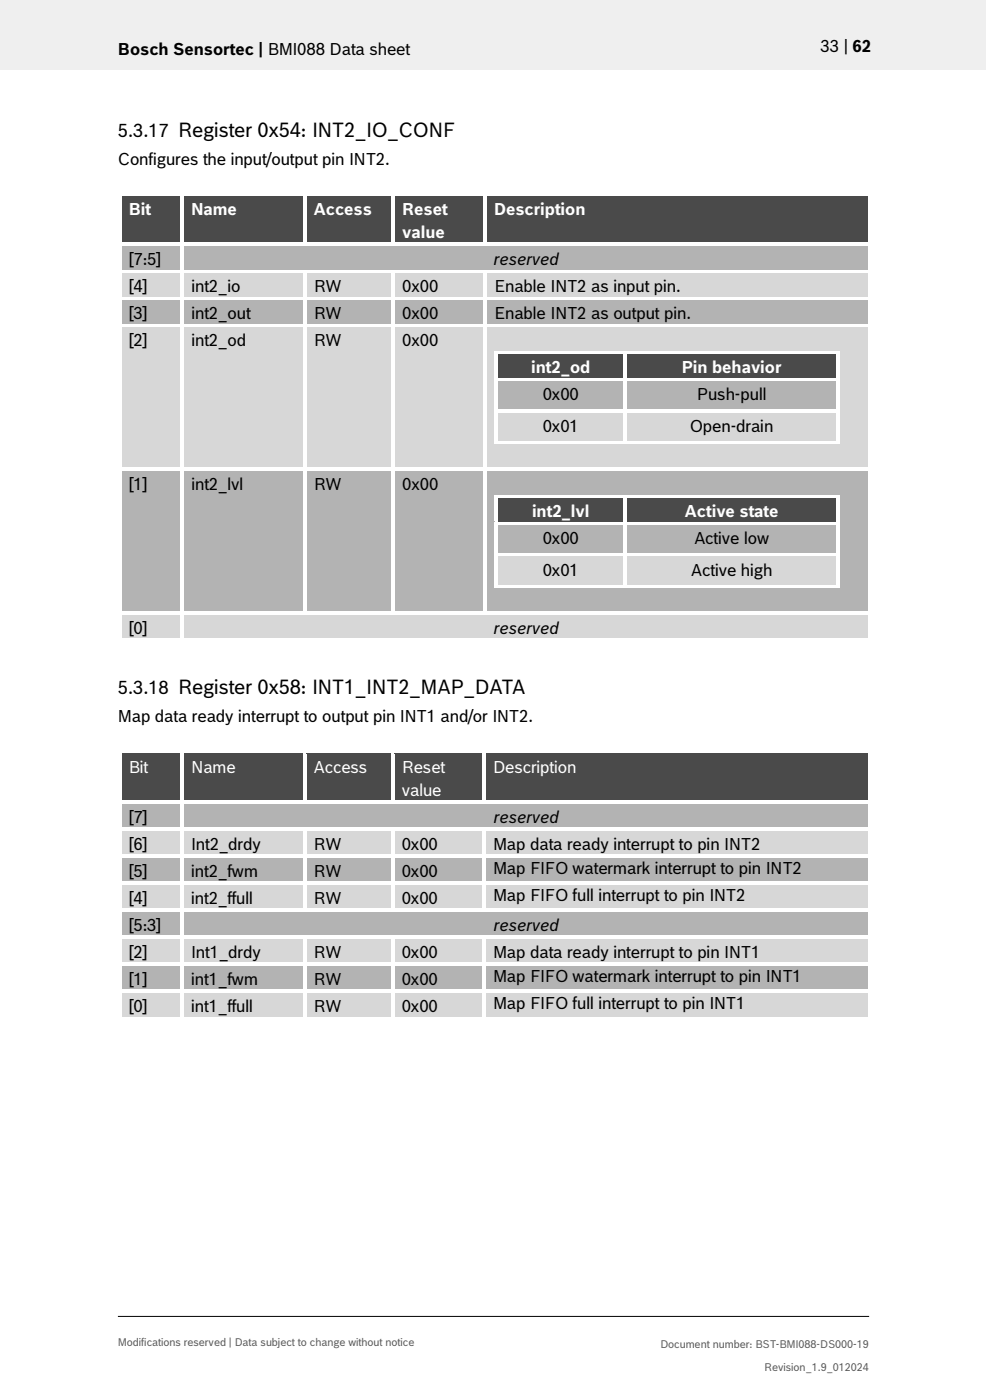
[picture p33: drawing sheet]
<svg xmlns="http://www.w3.org/2000/svg" width="210mm" height="297mm" viewBox="0 0 210 297" stroke-linecap="round" stroke-linejoin="round" font-family="sans-serif">
<defs><g id="words">
<g font-size="3.9">
<text x="25" y="29">5.3.17 Register 0x54: INT2_IO_CONF</text>
<text x="25" y="147.3">5.3.18 Register 0x58: INT1_INT2_MAP_DATA</text>
</g>
<g font-size="3.5">
<text x="25" y="11.6">Bosch Sensortec | BMI088 Data sheet</text>
<text x="174.1" y="11">33 | 62</text>
<text x="25" y="34.9">Configures the input/output pin INT2.</text>
<text x="27.3" y="56.2">[7:5]</text>
<text x="104.8" y="56.2">reserved</text>
<text x="27.3" y="62">[4]</text>
<text x="40.6" y="62">int2_io</text>
<text x="66.5" y="62">RW</text>
<text x="85.3" y="62">0x00</text>
<text x="104.8" y="62">Enable INT2 as input pin.</text>
<text x="27.3" y="67.7">[3]</text>
<text x="40.6" y="67.7">int2_out</text>
<text x="66.5" y="67.7">RW</text>
<text x="85.3" y="67.7">0x00</text>
<text x="104.8" y="67.7">Enable INT2 as output pin.</text>
<text x="27.3" y="73.4">[2]</text>
<text x="40.6" y="73.4">int2_od</text>
<text x="66.5" y="73.4">RW</text>
<text x="85.3" y="73.4">0x00</text>
<text x="115.1" y="84.9">0x00</text>
<text x="147.8" y="84.9">Push-pull</text>
<text x="115.1" y="91.6">0x01</text>
<text x="146.4" y="91.6">Open-drain</text>
<text x="27.3" y="104">[1]</text>
<text x="40.6" y="104">int2_lvl</text>
<text x="66.5" y="104">RW</text>
<text x="85.3" y="104">0x00</text>
<text x="115.1" y="115.4">0x00</text>
<text x="147.3" y="115.4">Active low</text>
<text x="115.1" y="122.1">0x01</text>
<text x="146.6" y="122.1">Active high</text>
<text x="27.3" y="134.5">[0]</text>
<text x="104.8" y="134.5">reserved</text>
<text x="25" y="153.2">Map data ready interrupt to output pin INT1 and/or INT2.</text>
<text x="27.3" y="174.6">[7]</text>
<text x="104.8" y="174.6">reserved</text>
<text x="27.3" y="180.3">[6]</text>
<text x="40.6" y="180.3">Int2_drdy</text>
<text x="66.5" y="180.3">RW</text>
<text x="85.2" y="180.3">0x00</text>
<text x="104.6" y="180.3">Map data ready interrupt to pin INT2</text>
<text x="104.6" y="185.4">Map FIFO watermark interrupt to pin INT2</text>
<text x="27.3" y="186">[5]</text>
<text x="27.3" y="191.7">[4]</text>
<text x="40.6" y="186">int2_fwm</text>
<text x="40.6" y="191.7">int2_ffull</text>
<text x="66.5" y="186">RW</text>
<text x="66.5" y="191.7">RW</text>
<text x="85.2" y="186">0x00</text>
<text x="85.2" y="191.7">0x00</text>
<text x="104.6" y="191.1">Map FIFO full interrupt to pin INT2</text>
<text x="27.3" y="197.5">[5:3]</text>
<text x="104.8" y="197.5">reserved</text>
<text x="27.3" y="203.2">[2]</text>
<text x="40.6" y="203.2">Int1_drdy</text>
<text x="66.5" y="203.2">RW</text>
<text x="85.2" y="203.2">0x00</text>
<text x="104.6" y="203.2">Map data ready interrupt to pin INT1</text>
<text x="27.3" y="209">[1]</text>
<text x="40.6" y="209">int1_fwm</text>
<text x="66.5" y="209">RW</text>
<text x="85.2" y="209">0x00</text>
<text x="104.6" y="208.3">Map FIFO watermark interrupt to pin INT1</text>
<text x="27.3" y="214.7">[0]</text>
<text x="40.6" y="214.7">int1_ffull</text>
<text x="66.5" y="214.7">RW</text>
<text x="85.2" y="214.7">0x00</text>
<text x="104.6" y="214">Map FIFO full interrupt to pin INT1</text>
</g>
<g font-size="3.5" fill="#fff">
<text x="27.3" y="45.6">Bit</text>
<text x="40.6" y="45.6">Name</text>
<text x="66.5" y="45.6">Access</text>
<text x="85.3" y="45.6">Reset</text>
<text x="104.8" y="45.6">Description</text>
<text x="85.3" y="50.5">value</text>
<text x="112.7" y="79.2">int2_od</text>
<text x="144.6" y="79.2">Pin behavior</text>
<text x="112.9" y="109.7">int2_lvl</text>
<text x="145.3" y="109.7">Active state</text>
<text x="27.3" y="163.9">Bit</text>
<text x="40.6" y="163.9">Name</text>
<text x="66.5" y="163.9">Access</text>
<text x="85.2" y="163.9">Reset</text>
<text x="104.6" y="163.9">Description</text>
<text x="85.2" y="168.8">value</text>
</g>
<g font-size="2.3" fill="#535f6b">
<text x="25" y="285.5">Modifications reserved | Data subject to change without notice</text>
<text x="140.1" y="285.9">Document number: BST-BMI088-DS000-19</text>
<text x="162.1" y="290.9">Revision_1.9_012024</text>
</g>
</g></defs>
<path d="M0 0h209.1v14.8h-209.1z" fill="#efeff0"/>
<path d="M25 279.3h159.4" fill="none" stroke="#000" stroke-width=".21"/>
<g fill="#424c58">
<path d="M25.8 41.6h12.5v9.9h-12.5z" fill-rule="evenodd"/>
<path d="M39.1 41.6h25.2v9.9h-25.2z" fill-rule="evenodd"/>
<path d="M65 41.6h18v9.9h-18z" fill-rule="evenodd"/>
<path d="M83.8 41.6h18.7v9.9h-18.7z" fill-rule="evenodd"/>
<path d="M85.3 46.5h15.7v5h-15.7z" fill-rule="evenodd"/>
<path d="M103.3 41.6h80.9v9.9h-80.9z" fill-rule="evenodd"/>
</g>
<g fill="#424c58">
<path d="M27.3 41.6h9.5v4.9h-9.5z"/>
<path d="M40.6 41.6h22.1v4.9h-22.1z"/>
<path d="M66.5 41.6h15v4.9h-15z"/>
<path d="M85.3 41.6h15.7v4.9h-15.7z"/>
<path d="M104.8 41.6h77.9v4.9h-77.9z"/>
</g>
<g fill="#fff">
<path d="M25 40.8h.8v.8h-.8z" fill-rule="evenodd"/>
<path d="M25 40.8h.8v.8h-.8z" fill-rule="evenodd"/>
<path d="M25.8 40.8h12.5v.8h-12.5z" fill-rule="evenodd"/>
</g>
<path d="M25.8 41.6h12.5" fill="none" stroke="#424c58" stroke-width=".21"/>
<path d="M38.3 41.6h.8z" fill="#fff"/>
<g fill="#fff">
<path d="M38.3 40.8h.8v.8h-.8z" fill-rule="evenodd"/>
<path d="M39.1 40.8h25.2v.8h-25.2z" fill-rule="evenodd"/>
</g>
<path d="M39.1 41.6h25.2" fill="none" stroke="#424c58" stroke-width=".21"/>
<path d="M64.3 41.6h.7z" fill="#fff"/>
<g fill="#fff">
<path d="M64.3 40.8h.7v.8h-.7z" fill-rule="evenodd"/>
<path d="M65 40.8h18v.8h-18z" fill-rule="evenodd"/>
</g>
<path d="M65 41.6h18" fill="none" stroke="#424c58" stroke-width=".21"/>
<path d="M83 41.6h.8z" fill="#fff"/>
<g fill="#fff">
<path d="M83 40.8h.8v.8h-.8z" fill-rule="evenodd"/>
<path d="M83.8 40.8h18.7v.8h-18.7z" fill-rule="evenodd"/>
</g>
<path d="M83.8 41.6h18.7" fill="none" stroke="#424c58" stroke-width=".21"/>
<path d="M102.5 41.6h.8z" fill="#fff"/>
<g fill="#fff">
<path d="M102.5 40.8h.8v.8h-.8z" fill-rule="evenodd"/>
<path d="M103.3 40.8h80.9v.8h-80.9z" fill-rule="evenodd"/>
</g>
<path d="M103.3 41.6h80.9" fill="none" stroke="#424c58" stroke-width=".21"/>
<g fill="#fff">
<path d="M184.2 40.8h.8v.8h-.8z" fill-rule="evenodd"/>
<path d="M184.2 40.8h.8v.8h-.8z" fill-rule="evenodd"/>
<path d="M25 41.6h.8v9.9h-.8z" fill-rule="evenodd"/>
<path d="M38.3 41.6h.8v9.9h-.8z" fill-rule="evenodd"/>
<path d="M64.3 41.6h.7v9.9h-.7z" fill-rule="evenodd"/>
<path d="M83 41.6h.8v9.9h-.8z" fill-rule="evenodd"/>
<path d="M102.5 41.6h.8v9.9h-.8z" fill-rule="evenodd"/>
<path d="M184.2 41.6h.8v9.9h-.8z" fill-rule="evenodd"/>
</g>
<g fill="#b2b3b5">
<path d="M25.8 52.3h12.5v4.9h-12.5z" fill-rule="evenodd"/>
<path d="M39.1 52.3h145.1v4.9h-145.1z" fill-rule="evenodd"/>
</g>
<g fill="#b2b3b5">
<path d="M27.3 52.3h9.5v4.9h-9.5z"/>
<path d="M40.6 52.3h142.1v4.9h-142.1z"/>
</g>
<g fill="#fff">
<path d="M25 51.5h.8v.8h-.8z" fill-rule="evenodd"/>
<path d="M25.8 51.5h12.5v.8h-12.5z" fill-rule="evenodd"/>
</g>
<path d="M25.8 52.3h12.5" fill="none" stroke="#b2b3b5" stroke-width=".21"/>
<g fill="#fff">
<path d="M38.3 51.5h.8v.8h-.8z" fill-rule="evenodd"/>
<path d="M39.1 51.5h25.2v.8h-25.2z" fill-rule="evenodd"/>
</g>
<path d="M39.1 52.3h25.2" fill="none" stroke="#b2b3b5" stroke-width=".21"/>
<path d="M64.3 52.3h.7z" fill="#b2b3b5"/>
<g fill="#fff">
<path d="M64.3 51.5h.7v.8h-.7z" fill-rule="evenodd"/>
<path d="M65 51.5h18v.8h-18z" fill-rule="evenodd"/>
</g>
<path d="M65 52.3h18" fill="none" stroke="#b2b3b5" stroke-width=".21"/>
<path d="M83 52.3h.8z" fill="#b2b3b5"/>
<g fill="#fff">
<path d="M83 51.5h.8v.8h-.8z" fill-rule="evenodd"/>
<path d="M83.8 51.5h18.7v.8h-18.7z" fill-rule="evenodd"/>
</g>
<path d="M83.8 52.3h18.7" fill="none" stroke="#b2b3b5" stroke-width=".21"/>
<path d="M102.5 52.3h.8z" fill="#b2b3b5"/>
<g fill="#fff">
<path d="M102.5 51.5h.8v.8h-.8z" fill-rule="evenodd"/>
<path d="M103.3 51.5h80.9v.8h-80.9z" fill-rule="evenodd"/>
</g>
<path d="M103.3 52.3h80.9" fill="none" stroke="#b2b3b5" stroke-width=".21"/>
<g fill="#fff">
<path d="M184.2 51.5h.8v.8h-.8z" fill-rule="evenodd"/>
<path d="M25 52.3h.8v4.9h-.8z" fill-rule="evenodd"/>
<path d="M38.3 52.3h.8v4.9h-.8z" fill-rule="evenodd"/>
<path d="M184.2 52.3h.8v4.9h-.8z" fill-rule="evenodd"/>
</g>
<g fill="#d7d7da">
<path d="M25.8 58h12.5v4.9h-12.5z" fill-rule="evenodd"/>
<path d="M39.1 58h25.2v4.9h-25.2z" fill-rule="evenodd"/>
<path d="M65 58h18v4.9h-18z" fill-rule="evenodd"/>
<path d="M83.8 58h18.7v4.9h-18.7z" fill-rule="evenodd"/>
<path d="M103.3 58h80.9v4.9h-80.9z" fill-rule="evenodd"/>
</g>
<g fill="#d7d7da">
<path d="M27.3 58h9.5v4.9h-9.5z"/>
<path d="M40.6 58h22.1v4.9h-22.1z"/>
<path d="M66.5 58h15v4.9h-15z"/>
<path d="M85.3 58h15.7v4.9h-15.7z"/>
<path d="M104.8 58h77.9v4.9h-77.9z"/>
</g>
<g fill="#fff">
<path d="M25 57.2h.8v.8h-.8z" fill-rule="evenodd"/>
<path d="M25.8 57.2h12.5v.8h-12.5z" fill-rule="evenodd"/>
</g>
<path d="M25.8 58h12.5" fill="none" stroke="#d7d7da" stroke-width=".21"/>
<g fill="#fff">
<path d="M38.3 57.2h.8v.8h-.8z" fill-rule="evenodd"/>
<path d="M39.1 57.2h25.2v.8h-25.2z" fill-rule="evenodd"/>
</g>
<path d="M39.1 58h25.2" fill="none" stroke="#d7d7da" stroke-width=".21"/>
<path d="M64.3 58h.7z" fill="#fff"/>
<g fill="#fff">
<path d="M64.3 57.2h.7v.8h-.7z" fill-rule="evenodd"/>
<path d="M65 57.2h18v.8h-18z" fill-rule="evenodd"/>
</g>
<path d="M65 58h18" fill="none" stroke="#d7d7da" stroke-width=".21"/>
<path d="M83 58h.8z" fill="#fff"/>
<g fill="#fff">
<path d="M83 57.2h.8v.8h-.8z" fill-rule="evenodd"/>
<path d="M83.8 57.2h18.7v.8h-18.7z" fill-rule="evenodd"/>
</g>
<path d="M83.8 58h18.7" fill="none" stroke="#d7d7da" stroke-width=".21"/>
<path d="M102.5 58h.8z" fill="#fff"/>
<g fill="#fff">
<path d="M102.5 57.2h.8v.8h-.8z" fill-rule="evenodd"/>
<path d="M103.3 57.2h80.9v.8h-80.9z" fill-rule="evenodd"/>
</g>
<path d="M103.3 58h80.9" fill="none" stroke="#d7d7da" stroke-width=".21"/>
<g fill="#fff">
<path d="M184.2 57.2h.8v.8h-.8z" fill-rule="evenodd"/>
<path d="M25 58h.8v4.9h-.8z" fill-rule="evenodd"/>
<path d="M38.3 58h.8v4.9h-.8z" fill-rule="evenodd"/>
<path d="M64.3 58h.7v4.9h-.7z" fill-rule="evenodd"/>
<path d="M83 58h.8v4.9h-.8z" fill-rule="evenodd"/>
<path d="M102.5 58h.8v4.9h-.8z" fill-rule="evenodd"/>
<path d="M184.2 58h.8v4.9h-.8z" fill-rule="evenodd"/>
</g>
<g fill="#b2b3b5">
<path d="M25.8 63.8h12.5v4.9h-12.5z" fill-rule="evenodd"/>
<path d="M39.1 63.8h25.2v4.9h-25.2z" fill-rule="evenodd"/>
<path d="M65 63.8h18v4.9h-18z" fill-rule="evenodd"/>
<path d="M83.8 63.8h18.7v4.9h-18.7z" fill-rule="evenodd"/>
<path d="M103.3 63.8h80.9v4.9h-80.9z" fill-rule="evenodd"/>
</g>
<g fill="#b2b3b5">
<path d="M27.3 63.8h9.5v4.9h-9.5z"/>
<path d="M40.6 63.8h22.1v4.9h-22.1z"/>
<path d="M66.5 63.8h15v4.9h-15z"/>
<path d="M85.3 63.8h15.7v4.9h-15.7z"/>
<path d="M104.8 63.8h77.9v4.9h-77.9z"/>
</g>
<g fill="#fff">
<path d="M25 62.9h.8v.9h-.8z" fill-rule="evenodd"/>
<path d="M25.8 62.9h12.5v.8h-12.5z" fill-rule="evenodd"/>
</g>
<path d="M25.8 63.7h12.5" fill="none" stroke="#b2b3b5" stroke-width=".21"/>
<g fill="#fff">
<path d="M38.3 62.9h.8v.9h-.8z" fill-rule="evenodd"/>
<path d="M39.1 62.9h25.2v.8h-25.2z" fill-rule="evenodd"/>
</g>
<path d="M39.1 63.7h25.2" fill="none" stroke="#b2b3b5" stroke-width=".21"/>
<g fill="#fff">
<path d="M64.3 62.9h.7v.9h-.7z" fill-rule="evenodd"/>
<path d="M65 62.9h18v.8h-18z" fill-rule="evenodd"/>
</g>
<path d="M65 63.7h18" fill="none" stroke="#b2b3b5" stroke-width=".21"/>
<g fill="#fff">
<path d="M83 62.9h.8v.9h-.8z" fill-rule="evenodd"/>
<path d="M83.8 62.9h18.7v.8h-18.7z" fill-rule="evenodd"/>
</g>
<path d="M83.8 63.7h18.7" fill="none" stroke="#b2b3b5" stroke-width=".21"/>
<g fill="#fff">
<path d="M102.5 62.9h.8v.9h-.8z" fill-rule="evenodd"/>
<path d="M103.3 62.9h80.9v.8h-80.9z" fill-rule="evenodd"/>
</g>
<path d="M103.3 63.7h80.9" fill="none" stroke="#b2b3b5" stroke-width=".21"/>
<g fill="#fff">
<path d="M184.2 62.9h.8v.9h-.8z" fill-rule="evenodd"/>
<path d="M25 63.8h.8v4.9h-.8z" fill-rule="evenodd"/>
<path d="M38.3 63.8h.8v4.9h-.8z" fill-rule="evenodd"/>
<path d="M64.3 63.8h.7v4.9h-.7z" fill-rule="evenodd"/>
<path d="M83 63.8h.8v4.9h-.8z" fill-rule="evenodd"/>
<path d="M102.5 63.8h.8v4.9h-.8z" fill-rule="evenodd"/>
<path d="M184.2 63.8h.8v4.9h-.8z" fill-rule="evenodd"/>
</g>
<g fill="#d7d7da">
<path d="M25.8 69.5h12.5v29.7h-12.5z" fill-rule="evenodd"/>
<path d="M27.3 69.5h9.5v4.9h-9.5z" fill-rule="evenodd"/>
<path d="M39.1 69.5h25.2v29.7h-25.2z" fill-rule="evenodd"/>
<path d="M40.6 69.5h22.1v4.9h-22.1z" fill-rule="evenodd"/>
<path d="M65 69.5h18v29.7h-18z" fill-rule="evenodd"/>
<path d="M66.5 69.5h15v4.9h-15z" fill-rule="evenodd"/>
<path d="M83.8 69.5h18.7v29.7h-18.7z" fill-rule="evenodd"/>
<path d="M85.3 69.5h15.7v4.9h-15.7z" fill-rule="evenodd"/>
<path d="M103.3 69.5h80.9v29.7h-80.9z" fill-rule="evenodd"/>
<path d="M104.8 69.5h77.9v4.9h-77.9z" fill-rule="evenodd"/>
</g>
<path d="M104.8 74.4v5.8" fill="none" stroke="#d7d7da" stroke-width=".21"/>
<g fill="#424c58">
<path d="M105.6 75.2h26.7v5h-26.7z" fill-rule="evenodd"/>
<path d="M133.1 75.2h44.2v5h-44.2z" fill-rule="evenodd"/>
</g>
<g fill="#424c58">
<path d="M107.1 75.2h23.7v5h-23.7z"/>
<path d="M134.6 75.2h41.2v5h-41.2z"/>
</g>
<g fill="#fff">
<path d="M104.8 74.4h.8v.8h-.8z" fill-rule="evenodd"/>
<path d="M104.8 74.4h.8v.8h-.8z" fill-rule="evenodd"/>
<path d="M105.6 74.4h26.7v.8h-26.7z" fill-rule="evenodd"/>
</g>
<path d="M105.6 75.2h26.7" fill="none" stroke="#424c58" stroke-width=".21"/>
<path d="M132.3 75.2h.8z" fill="#fff"/>
<g fill="#fff">
<path d="M132.3 74.4h.8v.8h-.8z" fill-rule="evenodd"/>
<path d="M133.1 74.4h44.2v.8h-44.2z" fill-rule="evenodd"/>
</g>
<path d="M133.1 75.2h44.2" fill="none" stroke="#424c58" stroke-width=".21"/>
<g fill="#fff">
<path d="M177.3 74.4h.8v.8h-.8z" fill-rule="evenodd"/>
<path d="M177.3 74.4h.8v.8h-.8z" fill-rule="evenodd"/>
<path d="M104.8 75.2h.8v5h-.8z" fill-rule="evenodd"/>
<path d="M132.3 75.2h.8v5h-.8z" fill-rule="evenodd"/>
<path d="M177.3 75.2h.8v5h-.8z" fill-rule="evenodd"/>
</g>
<path d="M104.8 80.2v6.6" fill="none" stroke="#d7d7da" stroke-width=".21"/>
<g fill="#b2b3b5">
<path d="M105.6 80.9h26.7v5.9h-26.7z" fill-rule="evenodd"/>
<path d="M133.1 80.9h44.2v5.9h-44.2z" fill-rule="evenodd"/>
</g>
<g fill="#b2b3b5">
<path d="M107.1 80.9h23.7v5h-23.7z"/>
<path d="M134.6 80.9h41.2v5h-41.2z"/>
</g>
<g fill="#fff">
<path d="M104.8 80.2h.8v.8h-.8z" fill-rule="evenodd"/>
<path d="M105.6 80.2h26.7v.7h-26.7z" fill-rule="evenodd"/>
</g>
<path d="M105.6 81h26.7" fill="none" stroke="#b2b3b5" stroke-width=".21"/>
<g fill="#fff">
<path d="M132.3 80.2h.8v.8h-.8z" fill-rule="evenodd"/>
<path d="M133.1 80.2h44.2v.7h-44.2z" fill-rule="evenodd"/>
</g>
<path d="M133.1 81h44.2" fill="none" stroke="#b2b3b5" stroke-width=".21"/>
<g fill="#fff">
<path d="M177.3 80.2h.8v.8h-.8z" fill-rule="evenodd"/>
<path d="M104.8 81h.8v5.8h-.8z" fill-rule="evenodd"/>
<path d="M132.3 81h.8v5.8h-.8z" fill-rule="evenodd"/>
<path d="M177.3 81h.8v5.8h-.8z" fill-rule="evenodd"/>
</g>
<path d="M104.8 86.8v7.5" fill="none" stroke="#d7d7da" stroke-width=".21"/>
<g fill="#d7d7da">
<path d="M105.6 87.6h26.7v5.9h-26.7z" fill-rule="evenodd"/>
<path d="M133.1 87.6h44.2v5.9h-44.2z" fill-rule="evenodd"/>
</g>
<g fill="#d7d7da">
<path d="M107.1 87.6h23.7v4.9h-23.7z"/>
<path d="M134.6 87.6h41.2v4.9h-41.2z"/>
</g>
<g fill="#fff">
<path d="M104.8 86.8h.8v.8h-.8z" fill-rule="evenodd"/>
<path d="M105.6 86.8h26.7v.8h-26.7z" fill-rule="evenodd"/>
</g>
<path d="M105.6 87.6h26.7" fill="none" stroke="#d7d7da" stroke-width=".21"/>
<g fill="#fff">
<path d="M132.3 86.8h.8v.8h-.8z" fill-rule="evenodd"/>
<path d="M133.1 86.8h44.2v.8h-44.2z" fill-rule="evenodd"/>
</g>
<path d="M133.1 87.6h44.2" fill="none" stroke="#d7d7da" stroke-width=".21"/>
<g fill="#fff">
<path d="M177.3 86.8h.8v.8h-.8z" fill-rule="evenodd"/>
<path d="M104.8 87.6h.8v5.9h-.8z" fill-rule="evenodd"/>
<path d="M104.8 93.5h.8v.8h-.8z" fill-rule="evenodd"/>
<path d="M104.8 93.5h.8v.8h-.8z" fill-rule="evenodd"/>
<path d="M105.6 93.5h26.7v.8h-26.7z" fill-rule="evenodd"/>
<path d="M132.3 87.6h.8v5.9h-.8z" fill-rule="evenodd"/>
<path d="M132.3 93.5h.8v.8h-.8z" fill-rule="evenodd"/>
<path d="M133.1 93.5h44.2v.8h-44.2z" fill-rule="evenodd"/>
<path d="M177.3 87.6h.8v5.9h-.8z" fill-rule="evenodd"/>
<path d="M177.3 93.5h.8v.8h-.8z" fill-rule="evenodd"/>
<path d="M177.3 93.5h.8v.8h-.8z" fill-rule="evenodd"/>
</g>
<path d="M104.8 94.3h77.9v4.9h-77.9z" fill="#d7d7da"/>
<g fill="#fff">
<path d="M25 68.7h.8v.8h-.8z" fill-rule="evenodd"/>
<path d="M25.8 68.7h12.5v.8h-12.5z" fill-rule="evenodd"/>
</g>
<path d="M25.8 69.5h12.5" fill="none" stroke="#d7d7da" stroke-width=".21"/>
<g fill="#fff">
<path d="M38.3 68.7h.8v.8h-.8z" fill-rule="evenodd"/>
<path d="M39.1 68.7h25.2v.8h-25.2z" fill-rule="evenodd"/>
</g>
<path d="M39.1 69.5h25.2" fill="none" stroke="#d7d7da" stroke-width=".21"/>
<g fill="#fff">
<path d="M64.3 68.7h.7v.8h-.7z" fill-rule="evenodd"/>
<path d="M65 68.7h18v.8h-18z" fill-rule="evenodd"/>
</g>
<path d="M65 69.5h18" fill="none" stroke="#d7d7da" stroke-width=".21"/>
<g fill="#fff">
<path d="M83 68.7h.8v.8h-.8z" fill-rule="evenodd"/>
<path d="M83.8 68.7h18.7v.8h-18.7z" fill-rule="evenodd"/>
</g>
<path d="M83.8 69.5h18.7" fill="none" stroke="#d7d7da" stroke-width=".21"/>
<g fill="#fff">
<path d="M102.5 68.7h.8v.8h-.8z" fill-rule="evenodd"/>
<path d="M103.3 68.7h80.9v.8h-80.9z" fill-rule="evenodd"/>
</g>
<path d="M103.3 69.5h80.9" fill="none" stroke="#d7d7da" stroke-width=".21"/>
<g fill="#fff">
<path d="M184.2 68.7h.8v.8h-.8z" fill-rule="evenodd"/>
<path d="M25 69.5h.8v29.7h-.8z" fill-rule="evenodd"/>
<path d="M38.3 69.5h.8v29.7h-.8z" fill-rule="evenodd"/>
<path d="M64.3 69.5h.7v29.7h-.7z" fill-rule="evenodd"/>
<path d="M83 69.5h.8v29.7h-.8z" fill-rule="evenodd"/>
<path d="M102.5 69.5h.8v29.7h-.8z" fill-rule="evenodd"/>
<path d="M184.2 69.5h.8v29.7h-.8z" fill-rule="evenodd"/>
</g>
<g fill="#b2b3b5">
<path d="M25.8 100h12.5v29.8h-12.5z" fill-rule="evenodd"/>
<path d="M39.1 100h25.2v29.8h-25.2z" fill-rule="evenodd"/>
<path d="M65 100h18v29.8h-18z" fill-rule="evenodd"/>
<path d="M83.8 100h18.7v29.8h-18.7z" fill-rule="evenodd"/>
<path d="M103.3 100h80.9v29.8h-80.9z" fill-rule="evenodd"/>
</g>
<g fill="#b2b3b5">
<path d="M27.3 100h9.5v4.9h-9.5z"/>
<path d="M40.6 100h22.1v4.9h-22.1z"/>
<path d="M66.5 100h15v4.9h-15z"/>
<path d="M85.3 100h15.7v4.9h-15.7z"/>
<path d="M104.8 100h77.9v4.9h-77.9z"/>
</g>
<path d="M104.8 104.9v5.8" fill="none" stroke="#b2b3b5" stroke-width=".21"/>
<g fill="#424c58">
<path d="M105.6 105.7h26.7v5h-26.7z" fill-rule="evenodd"/>
<path d="M133.1 105.7h44.2v5h-44.2z" fill-rule="evenodd"/>
</g>
<g fill="#424c58">
<path d="M107.1 105.7h23.7v5h-23.7z"/>
<path d="M134.6 105.7h41.2v5h-41.2z"/>
</g>
<g fill="#fff">
<path d="M104.8 104.9h.8v.8h-.8z" fill-rule="evenodd"/>
<path d="M104.8 104.9h.8v.8h-.8z" fill-rule="evenodd"/>
<path d="M105.6 104.9h26.7v.8h-26.7z" fill-rule="evenodd"/>
</g>
<path d="M105.6 105.7h26.7" fill="none" stroke="#424c58" stroke-width=".21"/>
<path d="M132.3 105.7h.8z" fill="#fff"/>
<g fill="#fff">
<path d="M132.3 104.9h.8v.8h-.8z" fill-rule="evenodd"/>
<path d="M133.1 104.9h44.2v.8h-44.2z" fill-rule="evenodd"/>
</g>
<path d="M133.1 105.7h44.2" fill="none" stroke="#424c58" stroke-width=".21"/>
<g fill="#fff">
<path d="M177.3 104.9h.8v.8h-.8z" fill-rule="evenodd"/>
<path d="M177.3 104.9h.8v.8h-.8z" fill-rule="evenodd"/>
<path d="M104.8 105.7h.8v5h-.8z" fill-rule="evenodd"/>
<path d="M132.3 105.7h.8v5h-.8z" fill-rule="evenodd"/>
<path d="M177.3 105.7h.8v5h-.8z" fill-rule="evenodd"/>
</g>
<path d="M104.8 110.7v6.6" fill="none" stroke="#b2b3b5" stroke-width=".21"/>
<g fill="#b2b3b5">
<path d="M105.6 111.5h26.7v5.8h-26.7z" fill-rule="evenodd"/>
<path d="M133.1 111.5h44.2v5.8h-44.2z" fill-rule="evenodd"/>
</g>
<g fill="#b2b3b5">
<path d="M107.1 111.5h23.7v4.9h-23.7z"/>
<path d="M134.6 111.5h41.2v4.9h-41.2z"/>
</g>
<g fill="#fff">
<path d="M104.8 110.7h.8v.8h-.8z" fill-rule="evenodd"/>
<path d="M105.6 110.7h26.7v.8h-26.7z" fill-rule="evenodd"/>
</g>
<path d="M105.6 111.5h26.7" fill="none" stroke="#b2b3b5" stroke-width=".21"/>
<g fill="#fff">
<path d="M132.3 110.7h.8v.8h-.8z" fill-rule="evenodd"/>
<path d="M133.1 110.7h44.2v.8h-44.2z" fill-rule="evenodd"/>
</g>
<path d="M133.1 111.5h44.2" fill="none" stroke="#b2b3b5" stroke-width=".21"/>
<g fill="#fff">
<path d="M177.3 110.7h.8v.8h-.8z" fill-rule="evenodd"/>
<path d="M104.8 111.5h.8v5.8h-.8z" fill-rule="evenodd"/>
<path d="M132.3 111.5h.8v5.8h-.8z" fill-rule="evenodd"/>
<path d="M177.3 111.5h.8v5.8h-.8z" fill-rule="evenodd"/>
</g>
<path d="M104.8 117.3v7.5" fill="none" stroke="#b2b3b5" stroke-width=".21"/>
<g fill="#d7d7da">
<path d="M105.6 118.2h26.7v5.8h-26.7z" fill-rule="evenodd"/>
<path d="M133.1 118.2h44.2v5.8h-44.2z" fill-rule="evenodd"/>
</g>
<g fill="#d7d7da">
<path d="M107.1 118.2h23.7v4.9h-23.7z"/>
<path d="M134.6 118.2h41.2v4.9h-41.2z"/>
</g>
<g fill="#fff">
<path d="M104.8 117.3h.8v.9h-.8z" fill-rule="evenodd"/>
<path d="M105.6 117.3h26.7v.8h-26.7z" fill-rule="evenodd"/>
</g>
<path d="M105.6 118.1h26.7" fill="none" stroke="#d7d7da" stroke-width=".21"/>
<g fill="#fff">
<path d="M132.3 117.3h.8v.9h-.8z" fill-rule="evenodd"/>
<path d="M133.1 117.3h44.2v.8h-44.2z" fill-rule="evenodd"/>
</g>
<path d="M133.1 118.1h44.2" fill="none" stroke="#d7d7da" stroke-width=".21"/>
<g fill="#fff">
<path d="M177.3 117.3h.8v.9h-.8z" fill-rule="evenodd"/>
<path d="M104.8 118.2h.8v5.8h-.8z" fill-rule="evenodd"/>
<path d="M104.8 124h.8v.8h-.8z" fill-rule="evenodd"/>
<path d="M104.8 124h.8v.8h-.8z" fill-rule="evenodd"/>
<path d="M105.6 124h26.7v.8h-26.7z" fill-rule="evenodd"/>
<path d="M132.3 118.2h.8v5.8h-.8z" fill-rule="evenodd"/>
<path d="M132.3 124h.8v.8h-.8z" fill-rule="evenodd"/>
<path d="M133.1 124h44.2v.8h-44.2z" fill-rule="evenodd"/>
<path d="M177.3 118.2h.8v5.8h-.8z" fill-rule="evenodd"/>
<path d="M177.3 124h.8v.8h-.8z" fill-rule="evenodd"/>
<path d="M177.3 124h.8v.8h-.8z" fill-rule="evenodd"/>
</g>
<path d="M104.8 124.8h77.9v5h-77.9z" fill="#b2b3b5"/>
<g fill="#fff">
<path d="M25 99.2h.8v.8h-.8z" fill-rule="evenodd"/>
<path d="M25.8 99.2h12.5v.8h-12.5z" fill-rule="evenodd"/>
</g>
<path d="M25.8 100h12.5" fill="none" stroke="#b2b3b5" stroke-width=".21"/>
<g fill="#fff">
<path d="M38.3 99.2h.8v.8h-.8z" fill-rule="evenodd"/>
<path d="M39.1 99.2h25.2v.8h-25.2z" fill-rule="evenodd"/>
</g>
<path d="M39.1 100h25.2" fill="none" stroke="#b2b3b5" stroke-width=".21"/>
<g fill="#fff">
<path d="M64.3 99.2h.7v.8h-.7z" fill-rule="evenodd"/>
<path d="M65 99.2h18v.8h-18z" fill-rule="evenodd"/>
</g>
<path d="M65 100h18" fill="none" stroke="#b2b3b5" stroke-width=".21"/>
<g fill="#fff">
<path d="M83 99.2h.8v.8h-.8z" fill-rule="evenodd"/>
<path d="M83.8 99.2h18.7v.8h-18.7z" fill-rule="evenodd"/>
</g>
<path d="M83.8 100h18.7" fill="none" stroke="#b2b3b5" stroke-width=".21"/>
<g fill="#fff">
<path d="M102.5 99.2h.8v.8h-.8z" fill-rule="evenodd"/>
<path d="M103.3 99.2h80.9v.8h-80.9z" fill-rule="evenodd"/>
</g>
<path d="M103.3 100h80.9" fill="none" stroke="#b2b3b5" stroke-width=".21"/>
<g fill="#fff">
<path d="M184.2 99.2h.8v.8h-.8z" fill-rule="evenodd"/>
<path d="M25 100h.8v29.8h-.8z" fill-rule="evenodd"/>
<path d="M38.3 100h.8v29.8h-.8z" fill-rule="evenodd"/>
<path d="M64.3 100h.7v29.8h-.7z" fill-rule="evenodd"/>
<path d="M83 100h.8v29.8h-.8z" fill-rule="evenodd"/>
<path d="M102.5 100h.8v29.8h-.8z" fill-rule="evenodd"/>
<path d="M184.2 100h.8v29.8h-.8z" fill-rule="evenodd"/>
</g>
<g fill="#d7d7da">
<path d="M25.8 130.5h12.5v5h-12.5z" fill-rule="evenodd"/>
<path d="M39.1 130.5h145.1v5h-145.1z" fill-rule="evenodd"/>
</g>
<g fill="#d7d7da">
<path d="M27.3 130.5h9.5v5h-9.5z"/>
<path d="M40.6 130.5h142.1v5h-142.1z"/>
</g>
<g fill="#fff">
<path d="M25 129.8h.8v.8h-.8z" fill-rule="evenodd"/>
<path d="M25.8 129.8h12.5v.7h-12.5z" fill-rule="evenodd"/>
</g>
<path d="M25.8 130.5h12.5" fill="none" stroke="#d7d7da" stroke-width=".21"/>
<g fill="#fff">
<path d="M38.3 129.8h.8v.8h-.8z" fill-rule="evenodd"/>
<path d="M39.1 129.8h25.2v.7h-25.2z" fill-rule="evenodd"/>
</g>
<path d="M39.1 130.5h25.2" fill="none" stroke="#d7d7da" stroke-width=".21"/>
<path d="M64.3 130.5l.7 .1z" fill="#d7d7da"/>
<g fill="#fff">
<path d="M64.3 129.8h.7v.7h-.7z" fill-rule="evenodd"/>
<path d="M65 129.8h18v.7h-18z" fill-rule="evenodd"/>
</g>
<path d="M65 130.5h18" fill="none" stroke="#d7d7da" stroke-width=".21"/>
<path d="M83 130.5l.8 .1z" fill="#d7d7da"/>
<g fill="#fff">
<path d="M83 129.8h.8v.7h-.8z" fill-rule="evenodd"/>
<path d="M83.8 129.8h18.7v.7h-18.7z" fill-rule="evenodd"/>
</g>
<path d="M83.8 130.5h18.7" fill="none" stroke="#d7d7da" stroke-width=".21"/>
<path d="M102.5 130.5l.8 .1z" fill="#d7d7da"/>
<g fill="#fff">
<path d="M102.5 129.8h.8v.7h-.8z" fill-rule="evenodd"/>
<path d="M103.3 129.8h80.9v.7h-80.9z" fill-rule="evenodd"/>
</g>
<path d="M103.3 130.5h80.9" fill="none" stroke="#d7d7da" stroke-width=".21"/>
<g fill="#fff">
<path d="M184.2 129.8h.8v.8h-.8z" fill-rule="evenodd"/>
<path d="M25 130.6h.8v4.9h-.8z" fill-rule="evenodd"/>
<path d="M25 135.5h.8v.8h-.8z" fill-rule="evenodd"/>
<path d="M25 135.5h.8v.8h-.8z" fill-rule="evenodd"/>
<path d="M25.8 135.5h12.5v.8h-12.5z" fill-rule="evenodd"/>
<path d="M38.3 130.6h.8v4.9h-.8z" fill-rule="evenodd"/>
<path d="M38.3 135.5h.8v.8h-.8z" fill-rule="evenodd"/>
<path d="M39.1 135.5h145.1v.8h-145.1z" fill-rule="evenodd"/>
<path d="M184.2 130.6h.8v4.9h-.8z" fill-rule="evenodd"/>
<path d="M184.2 135.5h.8v.8h-.8z" fill-rule="evenodd"/>
<path d="M184.2 135.5h.8v.8h-.8z" fill-rule="evenodd"/>
</g>
<g fill="#424c58">
<path d="M25.8 159.9h12.5v9.9h-12.5z" fill-rule="evenodd"/>
<path d="M39.1 159.9h25.1v9.9h-25.1z" fill-rule="evenodd"/>
<path d="M65 159.9h17.9v9.9h-17.9z" fill-rule="evenodd"/>
<path d="M83.7 159.9h18.6v9.9h-18.6z" fill-rule="evenodd"/>
<path d="M103.1 159.9h81.1v9.9h-81.1z" fill-rule="evenodd"/>
</g>
<g fill="#424c58">
<path d="M27.3 159.9h9.5v5h-9.5z"/>
<path d="M40.6 159.9h22.1v5h-22.1z"/>
<path d="M66.5 159.9h14.9v5h-14.9z"/>
<path d="M85.2 159.9h15.6v5h-15.6z"/>
<path d="M85.2 164.9h15.6v4.9h-15.6z"/>
<path d="M104.6 159.9h78.1v5h-78.1z"/>
</g>
<g fill="#fff">
<path d="M25 159.1h.8v.8h-.8z" fill-rule="evenodd"/>
<path d="M25 159.1h.8v.8h-.8z" fill-rule="evenodd"/>
<path d="M25.8 159.1h12.5v.8h-12.5z" fill-rule="evenodd"/>
</g>
<path d="M25.8 159.9h12.5" fill="none" stroke="#424c58" stroke-width=".21"/>
<path d="M38.3 159.9h.8z" fill="#fff"/>
<g fill="#fff">
<path d="M38.3 159.1h.8v.8h-.8z" fill-rule="evenodd"/>
<path d="M39.1 159.1h25.1v.8h-25.1z" fill-rule="evenodd"/>
</g>
<path d="M39.1 159.9h25.1" fill="none" stroke="#424c58" stroke-width=".21"/>
<path d="M64.2 159.9h.8z" fill="#fff"/>
<g fill="#fff">
<path d="M64.2 159.1h.8v.8h-.8z" fill-rule="evenodd"/>
<path d="M65 159.1h17.9v.8h-17.9z" fill-rule="evenodd"/>
</g>
<path d="M65 159.9h17.9" fill="none" stroke="#424c58" stroke-width=".21"/>
<path d="M82.9 159.9h.8z" fill="#fff"/>
<g fill="#fff">
<path d="M82.9 159.1h.8v.8h-.8z" fill-rule="evenodd"/>
<path d="M83.7 159.1h18.6v.8h-18.6z" fill-rule="evenodd"/>
</g>
<path d="M83.7 159.9h18.6" fill="none" stroke="#424c58" stroke-width=".21"/>
<path d="M102.3 159.9h.8z" fill="#fff"/>
<g fill="#fff">
<path d="M102.3 159.1h.8v.8h-.8z" fill-rule="evenodd"/>
<path d="M103.1 159.1h81.1v.8h-81.1z" fill-rule="evenodd"/>
</g>
<path d="M103.1 159.9h81.1" fill="none" stroke="#424c58" stroke-width=".21"/>
<g fill="#fff">
<path d="M184.2 159.1h.8v.8h-.8z" fill-rule="evenodd"/>
<path d="M184.2 159.1h.8v.8h-.8z" fill-rule="evenodd"/>
<path d="M25 159.9h.8v9.9h-.8z" fill-rule="evenodd"/>
<path d="M38.3 159.9h.8v9.9h-.8z" fill-rule="evenodd"/>
<path d="M64.2 159.9h.8v9.9h-.8z" fill-rule="evenodd"/>
<path d="M82.9 159.9h.8v9.9h-.8z" fill-rule="evenodd"/>
<path d="M102.3 159.9h.8v9.9h-.8z" fill-rule="evenodd"/>
<path d="M184.2 159.9h.8v9.9h-.8z" fill-rule="evenodd"/>
</g>
<g fill="#b2b3b5">
<path d="M25.8 170.6h12.5v4.9h-12.5z" fill-rule="evenodd"/>
<path d="M39.1 170.6h145.1v4.9h-145.1z" fill-rule="evenodd"/>
</g>
<g fill="#b2b3b5">
<path d="M27.3 170.6h9.5v4.9h-9.5z"/>
<path d="M40.6 170.6h142.1v4.9h-142.1z"/>
</g>
<g fill="#fff">
<path d="M25 169.8h.8v.8h-.8z" fill-rule="evenodd"/>
<path d="M25.8 169.8h12.5v.8h-12.5z" fill-rule="evenodd"/>
</g>
<path d="M25.8 170.6h12.5" fill="none" stroke="#b2b3b5" stroke-width=".21"/>
<g fill="#fff">
<path d="M38.3 169.8h.8v.8h-.8z" fill-rule="evenodd"/>
<path d="M39.1 169.8h25.1v.8h-25.1z" fill-rule="evenodd"/>
</g>
<path d="M39.1 170.6h25.1" fill="none" stroke="#b2b3b5" stroke-width=".21"/>
<path d="M64.2 170.6h.8z" fill="#b2b3b5"/>
<g fill="#fff">
<path d="M64.2 169.8h.8v.8h-.8z" fill-rule="evenodd"/>
<path d="M65 169.8h17.9v.8h-17.9z" fill-rule="evenodd"/>
</g>
<path d="M65 170.6h17.9" fill="none" stroke="#b2b3b5" stroke-width=".21"/>
<path d="M82.9 170.6h.8z" fill="#b2b3b5"/>
<g fill="#fff">
<path d="M82.9 169.8h.8v.8h-.8z" fill-rule="evenodd"/>
<path d="M83.7 169.8h18.6v.8h-18.6z" fill-rule="evenodd"/>
</g>
<path d="M83.7 170.6h18.6" fill="none" stroke="#b2b3b5" stroke-width=".21"/>
<path d="M102.3 170.6h.8z" fill="#b2b3b5"/>
<g fill="#fff">
<path d="M102.3 169.8h.8v.8h-.8z" fill-rule="evenodd"/>
<path d="M103.1 169.8h81.1v.8h-81.1z" fill-rule="evenodd"/>
</g>
<path d="M103.1 170.6h81.1" fill="none" stroke="#b2b3b5" stroke-width=".21"/>
<g fill="#fff">
<path d="M184.2 169.8h.8v.8h-.8z" fill-rule="evenodd"/>
<path d="M25 170.6h.8v4.9h-.8z" fill-rule="evenodd"/>
<path d="M38.3 170.6h.8v4.9h-.8z" fill-rule="evenodd"/>
<path d="M184.2 170.6h.8v4.9h-.8z" fill-rule="evenodd"/>
</g>
<g fill="#d7d7da">
<path d="M25.8 176.3h12.5v5h-12.5z" fill-rule="evenodd"/>
<path d="M39.1 176.3h25.1v5h-25.1z" fill-rule="evenodd"/>
<path d="M65 176.3h17.9v5h-17.9z" fill-rule="evenodd"/>
<path d="M83.7 176.3h18.6v5h-18.6z" fill-rule="evenodd"/>
<path d="M103.1 176.3h81.1v5h-81.1z" fill-rule="evenodd"/>
</g>
<g fill="#d7d7da">
<path d="M27.3 176.3h9.5v5h-9.5z"/>
<path d="M40.6 176.3h22.1v5h-22.1z"/>
<path d="M66.5 176.3h14.9v5h-14.9z"/>
<path d="M85.2 176.3h15.6v5h-15.6z"/>
<path d="M104.6 176.3h78.1v5h-78.1z"/>
</g>
<g fill="#fff">
<path d="M25 175.5h.8v.8h-.8z" fill-rule="evenodd"/>
<path d="M25.8 175.5h12.5v.8h-12.5z" fill-rule="evenodd"/>
</g>
<path d="M25.8 176.3h12.5" fill="none" stroke="#d7d7da" stroke-width=".21"/>
<g fill="#fff">
<path d="M38.3 175.5h.8v.8h-.8z" fill-rule="evenodd"/>
<path d="M39.1 175.5h25.1v.8h-25.1z" fill-rule="evenodd"/>
</g>
<path d="M39.1 176.3h25.1" fill="none" stroke="#d7d7da" stroke-width=".21"/>
<path d="M64.2 176.3h.8z" fill="#fff"/>
<g fill="#fff">
<path d="M64.2 175.5h.8v.8h-.8z" fill-rule="evenodd"/>
<path d="M65 175.5h17.9v.8h-17.9z" fill-rule="evenodd"/>
</g>
<path d="M65 176.3h17.9" fill="none" stroke="#d7d7da" stroke-width=".21"/>
<path d="M82.9 176.3h.8z" fill="#fff"/>
<g fill="#fff">
<path d="M82.9 175.5h.8v.8h-.8z" fill-rule="evenodd"/>
<path d="M83.7 175.5h18.6v.8h-18.6z" fill-rule="evenodd"/>
</g>
<path d="M83.7 176.3h18.6" fill="none" stroke="#d7d7da" stroke-width=".21"/>
<path d="M102.3 176.3h.8z" fill="#fff"/>
<g fill="#fff">
<path d="M102.3 175.5h.8v.8h-.8z" fill-rule="evenodd"/>
<path d="M103.1 175.5h81.1v.8h-81.1z" fill-rule="evenodd"/>
</g>
<path d="M103.1 176.3h81.1" fill="none" stroke="#d7d7da" stroke-width=".21"/>
<g fill="#fff">
<path d="M184.2 175.5h.8v.8h-.8z" fill-rule="evenodd"/>
<path d="M25 176.3h.8v5h-.8z" fill-rule="evenodd"/>
<path d="M38.3 176.3h.8v5h-.8z" fill-rule="evenodd"/>
<path d="M64.2 176.3h.8v5h-.8z" fill-rule="evenodd"/>
<path d="M82.9 176.3h.8v5h-.8z" fill-rule="evenodd"/>
<path d="M102.3 176.3h.8v5h-.8z" fill-rule="evenodd"/>
<path d="M184.2 176.3h.8v5h-.8z" fill-rule="evenodd"/>
</g>
<g fill="#b2b3b5">
<path d="M25.8 182.1h12.5v4.9h-12.5z" fill-rule="evenodd"/>
<path d="M39.1 182.1h25.1v4.9h-25.1z" fill-rule="evenodd"/>
<path d="M65 182.1h17.9v4.9h-17.9z" fill-rule="evenodd"/>
<path d="M83.7 182.1h18.6v4.9h-18.6z" fill-rule="evenodd"/>
<path d="M103.1 182.1h81.1v4.9h-81.1z" fill-rule="evenodd"/>
</g>
<g fill="#b2b3b5">
<path d="M27.3 182.1h9.5v4.9h-9.5z"/>
<path d="M40.6 182.1h22.1v4.9h-22.1z"/>
<path d="M66.5 182.1h14.9v4.9h-14.9z"/>
<path d="M85.2 182.1h15.6v4.9h-15.6z"/>
<path d="M104.6 182.1h78.1v4h-78.1z"/>
</g>
<g fill="#fff">
<path d="M25 181.3h.8v.8h-.8z" fill-rule="evenodd"/>
<path d="M25.8 181.3h12.5v.8h-12.5z" fill-rule="evenodd"/>
</g>
<path d="M25.8 182.1h12.5" fill="none" stroke="#b2b3b5" stroke-width=".21"/>
<g fill="#fff">
<path d="M38.3 181.3h.8v.8h-.8z" fill-rule="evenodd"/>
<path d="M39.1 181.3h25.1v.8h-25.1z" fill-rule="evenodd"/>
</g>
<path d="M39.1 182.1h25.1" fill="none" stroke="#b2b3b5" stroke-width=".21"/>
<g fill="#fff">
<path d="M64.2 181.3h.8v.8h-.8z" fill-rule="evenodd"/>
<path d="M65 181.3h17.9v.8h-17.9z" fill-rule="evenodd"/>
</g>
<path d="M65 182.1h17.9" fill="none" stroke="#b2b3b5" stroke-width=".21"/>
<g fill="#fff">
<path d="M82.9 181.3h.8v.8h-.8z" fill-rule="evenodd"/>
<path d="M83.7 181.3h18.6v.8h-18.6z" fill-rule="evenodd"/>
</g>
<path d="M83.7 182.1h18.6" fill="none" stroke="#b2b3b5" stroke-width=".21"/>
<g fill="#fff">
<path d="M102.3 181.3h.8v.8h-.8z" fill-rule="evenodd"/>
<path d="M103.1 181.3h81.1v.8h-81.1z" fill-rule="evenodd"/>
</g>
<path d="M103.1 182.1h81.1" fill="none" stroke="#b2b3b5" stroke-width=".21"/>
<g fill="#fff">
<path d="M184.2 181.3h.8v.8h-.8z" fill-rule="evenodd"/>
<path d="M25 182.1h.8v4.9h-.8z" fill-rule="evenodd"/>
<path d="M38.3 182.1h.8v4.9h-.8z" fill-rule="evenodd"/>
<path d="M64.2 182.1h.8v4.9h-.8z" fill-rule="evenodd"/>
<path d="M82.9 182.1h.8v4.9h-.8z" fill-rule="evenodd"/>
<path d="M102.3 182.1h.8v4.9h-.8z" fill-rule="evenodd"/>
<path d="M184.2 182.1h.8v4.9h-.8z" fill-rule="evenodd"/>
</g>
<g fill="#d7d7da">
<path d="M25.8 187.8h12.5v4.9h-12.5z" fill-rule="evenodd"/>
<path d="M39.1 187.8h25.1v4.9h-25.1z" fill-rule="evenodd"/>
<path d="M65 187.8h17.9v4.9h-17.9z" fill-rule="evenodd"/>
<path d="M83.7 187.8h18.6v4.9h-18.6z" fill-rule="evenodd"/>
<path d="M103.1 187.8h81.1v4.9h-81.1z" fill-rule="evenodd"/>
</g>
<g fill="#d7d7da">
<path d="M27.3 187.8h9.5v4.9h-9.5z"/>
<path d="M40.6 187.8h22.1v4.9h-22.1z"/>
<path d="M66.5 187.8h14.9v4.9h-14.9z"/>
<path d="M85.2 187.8h15.6v4.9h-15.6z"/>
<path d="M104.6 187.8h78.1v4.1h-78.1z"/>
</g>
<g fill="#fff">
<path d="M25 187h.8v.8h-.8z" fill-rule="evenodd"/>
<path d="M25.8 187h12.5v.8h-12.5z" fill-rule="evenodd"/>
</g>
<path d="M25.8 187.8h12.5" fill="none" stroke="#d7d7da" stroke-width=".21"/>
<g fill="#fff">
<path d="M38.3 187h.8v.8h-.8z" fill-rule="evenodd"/>
<path d="M39.1 187h25.1v.8h-25.1z" fill-rule="evenodd"/>
</g>
<path d="M39.1 187.8h25.1" fill="none" stroke="#d7d7da" stroke-width=".21"/>
<g fill="#fff">
<path d="M64.2 187h.8v.8h-.8z" fill-rule="evenodd"/>
<path d="M65 187h17.9v.8h-17.9z" fill-rule="evenodd"/>
</g>
<path d="M65 187.8h17.9" fill="none" stroke="#d7d7da" stroke-width=".21"/>
<g fill="#fff">
<path d="M82.9 187h.8v.8h-.8z" fill-rule="evenodd"/>
<path d="M83.7 187h18.6v.8h-18.6z" fill-rule="evenodd"/>
</g>
<path d="M83.7 187.8h18.6" fill="none" stroke="#d7d7da" stroke-width=".21"/>
<g fill="#fff">
<path d="M102.3 187h.8v.8h-.8z" fill-rule="evenodd"/>
<path d="M103.1 187h81.1v.8h-81.1z" fill-rule="evenodd"/>
</g>
<path d="M103.1 187.8h81.1" fill="none" stroke="#d7d7da" stroke-width=".21"/>
<g fill="#fff">
<path d="M184.2 187h.8v.8h-.8z" fill-rule="evenodd"/>
<path d="M25 187.8h.8v4.9h-.8z" fill-rule="evenodd"/>
<path d="M38.3 187.8h.8v4.9h-.8z" fill-rule="evenodd"/>
<path d="M64.2 187.8h.8v4.9h-.8z" fill-rule="evenodd"/>
<path d="M82.9 187.8h.8v4.9h-.8z" fill-rule="evenodd"/>
<path d="M102.3 187.8h.8v4.9h-.8z" fill-rule="evenodd"/>
<path d="M184.2 187.8h.8v4.9h-.8z" fill-rule="evenodd"/>
</g>
<g fill="#b2b3b5">
<path d="M25.8 193.5h12.5v5h-12.5z" fill-rule="evenodd"/>
<path d="M39.1 193.5h145.1v5h-145.1z" fill-rule="evenodd"/>
</g>
<g fill="#b2b3b5">
<path d="M27.3 193.5h9.5v5h-9.5z"/>
<path d="M40.6 193.5h142.1v5h-142.1z"/>
</g>
<g fill="#fff">
<path d="M25 192.7h.8v.8h-.8z" fill-rule="evenodd"/>
<path d="M25.8 192.7h12.5v.8h-12.5z" fill-rule="evenodd"/>
</g>
<path d="M25.8 193.5h12.5" fill="none" stroke="#b2b3b5" stroke-width=".21"/>
<g fill="#fff">
<path d="M38.3 192.7h.8v.8h-.8z" fill-rule="evenodd"/>
<path d="M39.1 192.7h25.1v.8h-25.1z" fill-rule="evenodd"/>
</g>
<path d="M39.1 193.5h25.1" fill="none" stroke="#b2b3b5" stroke-width=".21"/>
<path d="M64.2 193.5h.8z" fill="#b2b3b5"/>
<g fill="#fff">
<path d="M64.2 192.7h.8v.8h-.8z" fill-rule="evenodd"/>
<path d="M65 192.7h17.9v.8h-17.9z" fill-rule="evenodd"/>
</g>
<path d="M65 193.5h17.9" fill="none" stroke="#b2b3b5" stroke-width=".21"/>
<path d="M82.9 193.5h.8z" fill="#b2b3b5"/>
<g fill="#fff">
<path d="M82.9 192.7h.8v.8h-.8z" fill-rule="evenodd"/>
<path d="M83.7 192.7h18.6v.8h-18.6z" fill-rule="evenodd"/>
</g>
<path d="M83.7 193.5h18.6" fill="none" stroke="#b2b3b5" stroke-width=".21"/>
<path d="M102.3 193.5h.8z" fill="#b2b3b5"/>
<g fill="#fff">
<path d="M102.3 192.7h.8v.8h-.8z" fill-rule="evenodd"/>
<path d="M103.1 192.7h81.1v.8h-81.1z" fill-rule="evenodd"/>
</g>
<path d="M103.1 193.5h81.1" fill="none" stroke="#b2b3b5" stroke-width=".21"/>
<g fill="#fff">
<path d="M184.2 192.7h.8v.8h-.8z" fill-rule="evenodd"/>
<path d="M25 193.5h.8v5h-.8z" fill-rule="evenodd"/>
<path d="M38.3 193.5h.8v5h-.8z" fill-rule="evenodd"/>
<path d="M184.2 193.5h.8v5h-.8z" fill-rule="evenodd"/>
</g>
<g fill="#d7d7da">
<path d="M25.8 199.3h12.5v4.9h-12.5z" fill-rule="evenodd"/>
<path d="M39.1 199.3h25.1v4.9h-25.1z" fill-rule="evenodd"/>
<path d="M65 199.3h17.9v4.9h-17.9z" fill-rule="evenodd"/>
<path d="M83.7 199.3h18.6v4.9h-18.6z" fill-rule="evenodd"/>
<path d="M103.1 199.3h81.1v4.9h-81.1z" fill-rule="evenodd"/>
</g>
<g fill="#d7d7da">
<path d="M27.3 199.3h9.5v4.9h-9.5z"/>
<path d="M40.6 199.3h22.1v4.9h-22.1z"/>
<path d="M66.5 199.3h14.9v4.9h-14.9z"/>
<path d="M85.2 199.3h15.6v4.9h-15.6z"/>
<path d="M104.6 199.3h78.1v4.9h-78.1z"/>
</g>
<g fill="#fff">
<path d="M25 198.5h.8v.8h-.8z" fill-rule="evenodd"/>
<path d="M25.8 198.5h12.5v.8h-12.5z" fill-rule="evenodd"/>
</g>
<path d="M25.8 199.3h12.5" fill="none" stroke="#d7d7da" stroke-width=".21"/>
<g fill="#fff">
<path d="M38.3 198.5h.8v.8h-.8z" fill-rule="evenodd"/>
<path d="M39.1 198.5h25.1v.8h-25.1z" fill-rule="evenodd"/>
</g>
<path d="M39.1 199.3h25.1" fill="none" stroke="#d7d7da" stroke-width=".21"/>
<path d="M64.2 199.3h.8z" fill="#fff"/>
<g fill="#fff">
<path d="M64.2 198.5h.8v.8h-.8z" fill-rule="evenodd"/>
<path d="M65 198.5h17.9v.8h-17.9z" fill-rule="evenodd"/>
</g>
<path d="M65 199.3h17.9" fill="none" stroke="#d7d7da" stroke-width=".21"/>
<path d="M82.9 199.3h.8z" fill="#fff"/>
<g fill="#fff">
<path d="M82.9 198.5h.8v.8h-.8z" fill-rule="evenodd"/>
<path d="M83.7 198.5h18.6v.8h-18.6z" fill-rule="evenodd"/>
</g>
<path d="M83.7 199.3h18.6" fill="none" stroke="#d7d7da" stroke-width=".21"/>
<path d="M102.3 199.3h.8z" fill="#fff"/>
<g fill="#fff">
<path d="M102.3 198.5h.8v.8h-.8z" fill-rule="evenodd"/>
<path d="M103.1 198.5h81.1v.8h-81.1z" fill-rule="evenodd"/>
</g>
<path d="M103.1 199.3h81.1" fill="none" stroke="#d7d7da" stroke-width=".21"/>
<g fill="#fff">
<path d="M184.2 198.5h.8v.8h-.8z" fill-rule="evenodd"/>
<path d="M25 199.3h.8v4.9h-.8z" fill-rule="evenodd"/>
<path d="M38.3 199.3h.8v4.9h-.8z" fill-rule="evenodd"/>
<path d="M64.2 199.3h.8v4.9h-.8z" fill-rule="evenodd"/>
<path d="M82.9 199.3h.8v4.9h-.8z" fill-rule="evenodd"/>
<path d="M102.3 199.3h.8v4.9h-.8z" fill-rule="evenodd"/>
<path d="M184.2 199.3h.8v4.9h-.8z" fill-rule="evenodd"/>
</g>
<g fill="#b2b3b5">
<path d="M25.8 205h12.5v4.9h-12.5z" fill-rule="evenodd"/>
<path d="M39.1 205h25.1v4.9h-25.1z" fill-rule="evenodd"/>
<path d="M65 205h17.9v4.9h-17.9z" fill-rule="evenodd"/>
<path d="M83.7 205h18.6v4.9h-18.6z" fill-rule="evenodd"/>
<path d="M103.1 205h81.1v4.9h-81.1z" fill-rule="evenodd"/>
</g>
<g fill="#b2b3b5">
<path d="M27.3 205h9.5v4.9h-9.5z"/>
<path d="M40.6 205h22.1v4.9h-22.1z"/>
<path d="M66.5 205h14.9v4.9h-14.9z"/>
<path d="M85.2 205h15.6v4.9h-15.6z"/>
<path d="M104.6 205h78.1v4.1h-78.1z"/>
</g>
<g fill="#fff">
<path d="M25 204.2h.8v.8h-.8z" fill-rule="evenodd"/>
<path d="M25.8 204.2h12.5v.8h-12.5z" fill-rule="evenodd"/>
</g>
<path d="M25.8 205h12.5" fill="none" stroke="#b2b3b5" stroke-width=".21"/>
<g fill="#fff">
<path d="M38.3 204.2h.8v.8h-.8z" fill-rule="evenodd"/>
<path d="M39.1 204.2h25.1v.8h-25.1z" fill-rule="evenodd"/>
</g>
<path d="M39.1 205h25.1" fill="none" stroke="#b2b3b5" stroke-width=".21"/>
<g fill="#fff">
<path d="M64.2 204.2h.8v.8h-.8z" fill-rule="evenodd"/>
<path d="M65 204.2h17.9v.8h-17.9z" fill-rule="evenodd"/>
</g>
<path d="M65 205h17.9" fill="none" stroke="#b2b3b5" stroke-width=".21"/>
<g fill="#fff">
<path d="M82.9 204.2h.8v.8h-.8z" fill-rule="evenodd"/>
<path d="M83.7 204.2h18.6v.8h-18.6z" fill-rule="evenodd"/>
</g>
<path d="M83.7 205h18.6" fill="none" stroke="#b2b3b5" stroke-width=".21"/>
<g fill="#fff">
<path d="M102.3 204.2h.8v.8h-.8z" fill-rule="evenodd"/>
<path d="M103.1 204.2h81.1v.8h-81.1z" fill-rule="evenodd"/>
</g>
<path d="M103.1 205h81.1" fill="none" stroke="#b2b3b5" stroke-width=".21"/>
<g fill="#fff">
<path d="M184.2 204.2h.8v.8h-.8z" fill-rule="evenodd"/>
<path d="M25 205h.8v4.9h-.8z" fill-rule="evenodd"/>
<path d="M38.3 205h.8v4.9h-.8z" fill-rule="evenodd"/>
<path d="M64.2 205h.8v4.9h-.8z" fill-rule="evenodd"/>
<path d="M82.9 205h.8v4.9h-.8z" fill-rule="evenodd"/>
<path d="M102.3 205h.8v4.9h-.8z" fill-rule="evenodd"/>
<path d="M184.2 205h.8v4.9h-.8z" fill-rule="evenodd"/>
</g>
<g fill="#d7d7da">
<path d="M25.8 210.7h12.5v5h-12.5z" fill-rule="evenodd"/>
<path d="M39.1 210.7h25.1v5h-25.1z" fill-rule="evenodd"/>
<path d="M65 210.7h17.9v5h-17.9z" fill-rule="evenodd"/>
<path d="M83.7 210.7h18.6v5h-18.6z" fill-rule="evenodd"/>
<path d="M103.1 210.7h81.1v5h-81.1z" fill-rule="evenodd"/>
</g>
<g fill="#d7d7da">
<path d="M27.3 210.7h9.5v5h-9.5z"/>
<path d="M40.6 210.7h22.1v5h-22.1z"/>
<path d="M66.5 210.7h14.9v5h-14.9z"/>
<path d="M85.2 210.7h15.6v5h-15.6z"/>
<path d="M104.6 210.7h78.1v4.1h-78.1z"/>
</g>
<g fill="#fff">
<path d="M25 209.9h.8v.8h-.8z" fill-rule="evenodd"/>
<path d="M25.8 209.9h12.5v.8h-12.5z" fill-rule="evenodd"/>
</g>
<path d="M25.8 210.7h12.5" fill="none" stroke="#d7d7da" stroke-width=".21"/>
<g fill="#fff">
<path d="M38.3 209.9h.8v.8h-.8z" fill-rule="evenodd"/>
<path d="M39.1 209.9h25.1v.8h-25.1z" fill-rule="evenodd"/>
</g>
<path d="M39.1 210.7h25.1" fill="none" stroke="#d7d7da" stroke-width=".21"/>
<g fill="#fff">
<path d="M64.2 209.9h.8v.8h-.8z" fill-rule="evenodd"/>
<path d="M65 209.9h17.9v.8h-17.9z" fill-rule="evenodd"/>
</g>
<path d="M65 210.7h17.9" fill="none" stroke="#d7d7da" stroke-width=".21"/>
<g fill="#fff">
<path d="M82.9 209.9h.8v.8h-.8z" fill-rule="evenodd"/>
<path d="M83.7 209.9h18.6v.8h-18.6z" fill-rule="evenodd"/>
</g>
<path d="M83.7 210.7h18.6" fill="none" stroke="#d7d7da" stroke-width=".21"/>
<g fill="#fff">
<path d="M102.3 209.9h.8v.8h-.8z" fill-rule="evenodd"/>
<path d="M103.1 209.9h81.1v.8h-81.1z" fill-rule="evenodd"/>
</g>
<path d="M103.1 210.7h81.1" fill="none" stroke="#d7d7da" stroke-width=".21"/>
<g fill="#fff">
<path d="M184.2 209.9h.8v.8h-.8z" fill-rule="evenodd"/>
<path d="M25 210.7h.8v5h-.8z" fill-rule="evenodd"/>
<path d="M25 215.7h.8v.8h-.8z" fill-rule="evenodd"/>
<path d="M25 215.7h.8v.8h-.8z" fill-rule="evenodd"/>
<path d="M25.8 215.7h12.5v.8h-12.5z" fill-rule="evenodd"/>
<path d="M38.3 210.7h.8v5h-.8z" fill-rule="evenodd"/>
<path d="M38.3 215.7h.8v.8h-.8z" fill-rule="evenodd"/>
<path d="M39.1 215.7h25.1v.8h-25.1z" fill-rule="evenodd"/>
<path d="M64.2 210.7h.8v5h-.8z" fill-rule="evenodd"/>
<path d="M64.2 215.7h.8v.8h-.8z" fill-rule="evenodd"/>
<path d="M65 215.7h17.9v.8h-17.9z" fill-rule="evenodd"/>
<path d="M82.9 210.7h.8v5h-.8z" fill-rule="evenodd"/>
<path d="M82.9 215.7h.8v.8h-.8z" fill-rule="evenodd"/>
<path d="M83.7 215.7h18.6v.8h-18.6z" fill-rule="evenodd"/>
<path d="M102.3 210.7h.8v5h-.8z" fill-rule="evenodd"/>
<path d="M102.3 215.7h.8v.8h-.8z" fill-rule="evenodd"/>
<path d="M103.1 215.7h81.1v.8h-81.1z" fill-rule="evenodd"/>
<path d="M184.2 210.7h.8v5h-.8z" fill-rule="evenodd"/>
<path d="M184.2 215.7h.8v.8h-.8z" fill-rule="evenodd"/>
<path d="M184.2 215.7h.8v.8h-.8z" fill-rule="evenodd"/>
</g>
<use href="#words"/>
</svg>
